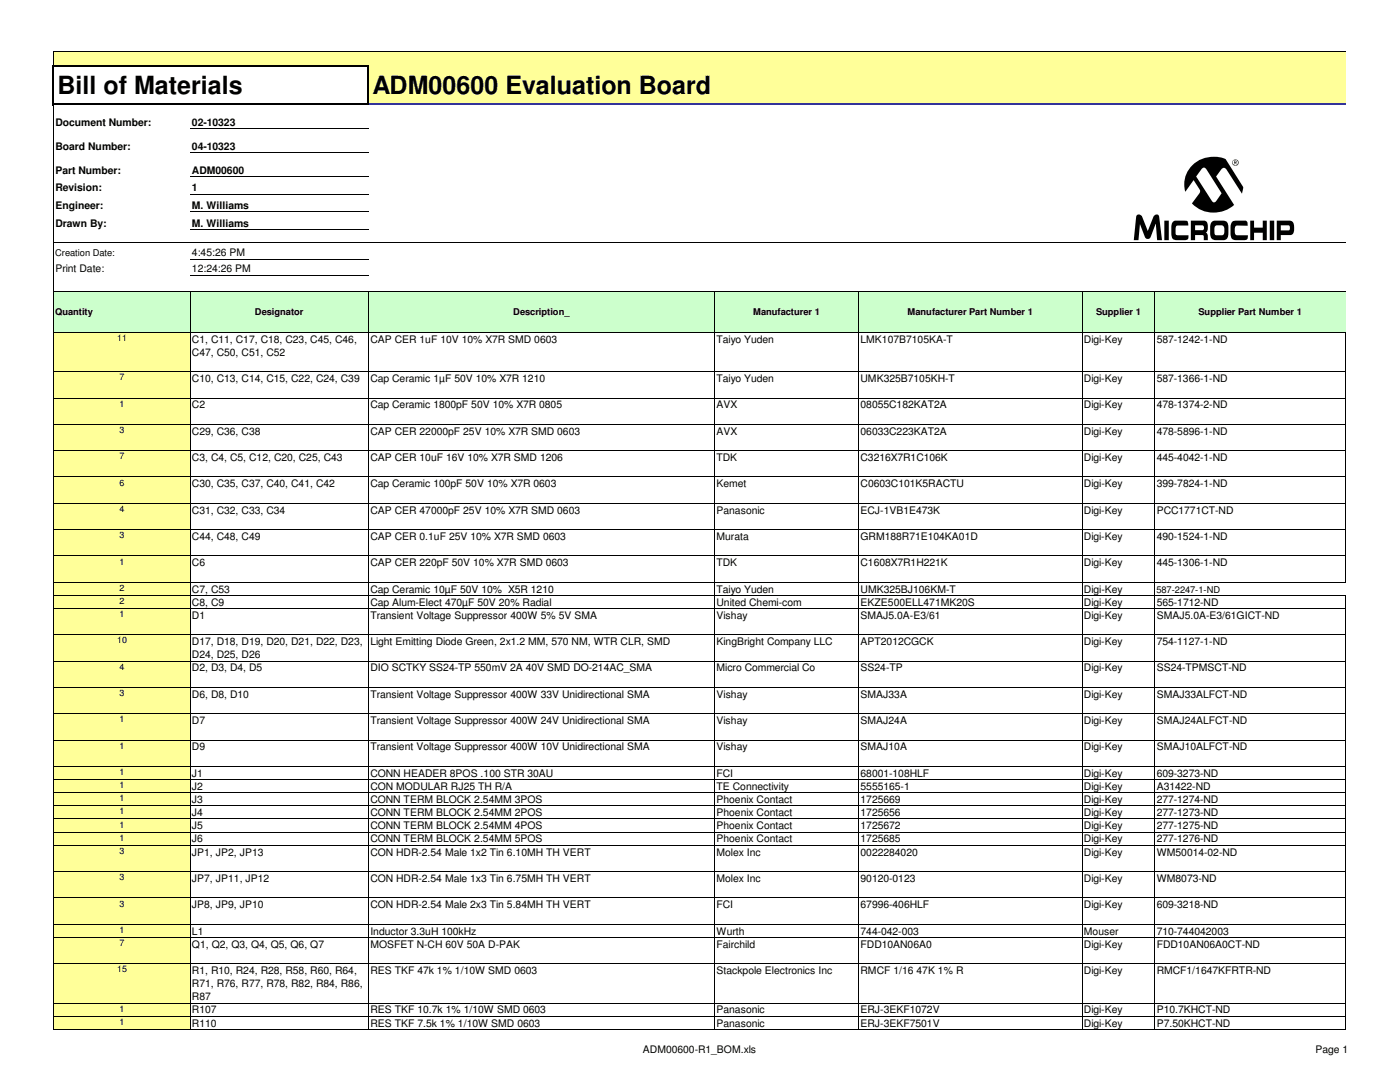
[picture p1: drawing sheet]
<svg xmlns="http://www.w3.org/2000/svg" width="279mm" height="216mm" viewBox="0 0 279 216" stroke-linecap="round" stroke-linejoin="round" font-family="sans-serif">
<defs><g id="words">
<g font-size="5">
<text x="11.5" y="18.8">Bill of Materials</text>
<text x="74.3" y="18.8">ADM00600 Evaluation Board</text>
</g>
<g font-size="2.1">
<text x="11" y="25.1">Document Number:</text>
<text x="11" y="29.8">Board Number:</text>
<text x="38.3" y="25.1">02-10323</text>
<text x="38.3" y="29.8">04-10323</text>
<text x="11" y="34.6">Part Number:</text>
<text x="38.3" y="34.6">ADM00600</text>
<text x="11" y="38.2">Revision:</text>
<text x="11" y="41.7">Engineer:</text>
<text x="38.3" y="41.7">M. Williams</text>
<text x="38.3" y="38.2">1</text>
<text x="11" y="45.3">Drawn By:</text>
<text x="38.3" y="45.3">M. Williams</text>
<text x="38.3" y="51.1">4:45:26 PM</text>
<text x="11" y="54.4">Print Date:</text>
<text x="38.3" y="54.4">12:24:26 PM</text>
<text x="38.3" y="68.4">C1, C11, C17, C18, C23, C45, C46,</text>
<text x="38.3" y="71">C47, C50, C51, C52</text>
<text x="73.9" y="68.4">CAP CER 1uF 10V 10% X7R SMD 0603</text>
<text x="143" y="68.4">Taiyo Yuden</text>
<text x="171.7" y="68.4">LMK107B7105KA-T</text>
<text x="216.3" y="68.4">Digi-Key</text>
<text x="230.8" y="68.4">587-1242-1-ND</text>
<text x="38.3" y="76.2">C10, C13, C14, C15, C22, C24, C39</text>
<text x="73.9" y="76.2">Cap Ceramic 1µF 50V 10% X7R 1210</text>
<text x="143" y="76.2">Taiyo Yuden</text>
<text x="171.7" y="76.2">UMK325B7105KH-T</text>
<text x="216.3" y="76.2">Digi-Key</text>
<text x="230.8" y="76.2">587-1366-1-ND</text>
<text x="38.3" y="81.5">C2</text>
<text x="73.9" y="81.5">Cap Ceramic 1800pF 50V 10% X7R 0805</text>
<text x="143" y="81.5">AVX</text>
<text x="171.7" y="81.5">08055C182KAT2A</text>
<text x="216.3" y="81.5">Digi-Key</text>
<text x="230.8" y="81.5">478-1374-2-ND</text>
<text x="38.3" y="86.7">C29, C36, C38</text>
<text x="73.9" y="86.7">CAP CER 22000pF 25V 10% X7R SMD 0603</text>
<text x="143" y="86.7">AVX</text>
<text x="171.7" y="86.7">06033C223KAT2A</text>
<text x="216.3" y="86.7">Digi-Key</text>
<text x="230.8" y="86.7">478-5896-1-ND</text>
<text x="38.3" y="92">C3, C4, C5, C12, C20, C25, C43</text>
<text x="73.9" y="92">CAP CER 10uF 16V 10% X7R SMD 1206</text>
<text x="143" y="92">TDK</text>
<text x="171.7" y="92">C3216X7R1C106K</text>
<text x="216.3" y="92">Digi-Key</text>
<text x="230.8" y="92">445-4042-1-ND</text>
<text x="38.3" y="97.2">C30, C35, C37, C40, C41, C42</text>
<text x="73.9" y="97.2">Cap Ceramic 100pF 50V 10% X7R 0603</text>
<text x="143" y="97.2">Kemet</text>
<text x="171.7" y="97.2">C0603C101K5RACTU</text>
<text x="216.3" y="97.2">Digi-Key</text>
<text x="230.8" y="97.2">399-7824-1-ND</text>
<text x="38.3" y="102.5">C31, C32, C33, C34</text>
<text x="38.3" y="107.7">C44, C48, C49</text>
<text x="73.9" y="107.7">CAP CER 0.1uF 25V 10% X7R SMD 0603</text>
<text x="73.9" y="102.5">CAP CER 47000pF 25V 10% X7R SMD 0603</text>
<text x="143" y="107.7">Murata</text>
<text x="143" y="102.5">Panasonic</text>
<text x="171.7" y="107.7">GRM188R71E104KA01D</text>
<text x="171.7" y="102.5">ECJ-1VB1E473K</text>
<text x="216.3" y="102.5">Digi-Key</text>
<text x="216.3" y="107.7">Digi-Key</text>
<text x="230.8" y="102.5">PCC1771CT-ND</text>
<text x="230.8" y="107.7">490-1524-1-ND</text>
<text x="38.3" y="113">C6</text>
<text x="73.9" y="113">CAP CER 220pF 50V 10% X7R SMD 0603</text>
<text x="143" y="113">TDK</text>
<text x="171.7" y="113">C1608X7R1H221K</text>
<text x="216.3" y="113">Digi-Key</text>
<text x="230.8" y="113">445-1306-1-ND</text>
<text x="38.3" y="118.2">C7, C53</text>
<text x="73.9" y="118.2">Cap Ceramic 10µF 50V 10% X5R 1210</text>
<text x="143" y="118.2">Taiyo Yuden</text>
<text x="171.7" y="118.2">UMK325BJ106KM-T</text>
<text x="216.3" y="118.2">Digi-Key</text>
<text x="38.3" y="120.9">C8, C9</text>
<text x="38.3" y="123.5">D1</text>
<text x="73.9" y="123.5">Transient Voltage Suppressor 400W 5% 5V SMA</text>
<text x="73.9" y="120.9">Cap Alum-Elect 470µF 50V 20% Radial</text>
<text x="143" y="120.9">United Chemi-com</text>
<text x="143" y="123.5">Vishay</text>
<text x="171.7" y="123.5">SMAJ5.0A-E3/61</text>
<text x="171.7" y="120.9">EKZE500ELL471MK20S</text>
<text x="216.3" y="123.5">Digi-Key</text>
<text x="216.3" y="120.9">Digi-Key</text>
<text x="230.8" y="123.5">SMAJ5.0A-E3/61GICT-ND</text>
<text x="230.8" y="120.9">565-1712-ND</text>
<text x="38.3" y="128.7">D17, D18, D19, D20, D21, D22, D23,</text>
<text x="38.3" y="131.4">D24, D25, D26</text>
<text x="73.9" y="128.7">Light Emitting Diode Green, 2x1.2 MM, 570 NM, WTR CLR, SMD</text>
<text x="143" y="128.7">KingBright Company LLC</text>
<text x="171.7" y="128.7">APT2012CGCK</text>
<text x="216.3" y="128.7">Digi-Key</text>
<text x="230.8" y="128.7">754-1127-1-ND</text>
<text x="38.3" y="134">D2, D3, D4, D5</text>
<text x="73.9" y="134">DIO SCTKY SS24-TP 550mV 2A 40V SMD DO-214AC_SMA</text>
<text x="143" y="134">Micro Commercial Co</text>
<text x="171.7" y="134">SS24-TP</text>
<text x="216.3" y="134">Digi-Key</text>
<text x="230.8" y="134">SS24-TPMSCT-ND</text>
<text x="38.3" y="139.2">D6, D8, D10</text>
<text x="73.9" y="139.2">Transient Voltage Suppressor 400W 33V Unidirectional SMA</text>
<text x="143" y="139.2">Vishay</text>
<text x="171.7" y="139.2">SMAJ33A</text>
<text x="216.3" y="139.2">Digi-Key</text>
<text x="230.8" y="139.2">SMAJ33ALFCT-ND</text>
<text x="38.3" y="144.5">D7</text>
<text x="38.3" y="149.7">D9</text>
<text x="73.9" y="144.5">Transient Voltage Suppressor 400W 24V Unidirectional SMA</text>
<text x="73.9" y="149.7">Transient Voltage Suppressor 400W 10V Unidirectional SMA</text>
<text x="143" y="144.5">Vishay</text>
<text x="143" y="149.7">Vishay</text>
<text x="171.7" y="144.5">SMAJ24A</text>
<text x="171.7" y="149.7">SMAJ10A</text>
<text x="216.3" y="144.5">Digi-Key</text>
<text x="216.3" y="149.7">Digi-Key</text>
<text x="230.8" y="144.5">SMAJ24ALFCT-ND</text>
<text x="230.8" y="149.7">SMAJ10ALFCT-ND</text>
<text x="38.3" y="155">J1</text>
<text x="73.9" y="155">CONN HEADER 8POS .100 STR 30AU</text>
<text x="143" y="155">FCI</text>
<text x="171.7" y="155">68001-108HLF</text>
<text x="216.3" y="155">Digi-Key</text>
<text x="230.8" y="155">609-3273-ND</text>
<text x="38.3" y="157.6">J2</text>
<text x="38.3" y="160.2">J3</text>
<text x="73.9" y="157.6">CON MODULAR RJ25 TH R/A</text>
<text x="73.9" y="160.2">CONN TERM BLOCK 2.54MM 3POS</text>
<text x="143" y="157.6">TE Connectivity</text>
<text x="143" y="160.2">Phoenix Contact</text>
<text x="171.7" y="160.2">1725669</text>
<text x="171.7" y="157.6">5555165-1</text>
<text x="216.3" y="157.6">Digi-Key</text>
<text x="216.3" y="160.2">Digi-Key</text>
<text x="230.8" y="157.6">A31422-ND</text>
<text x="230.8" y="160.2">277-1274-ND</text>
<text x="38.3" y="162.9">J4</text>
<text x="38.3" y="165.5">J5</text>
<text x="73.9" y="162.9">CONN TERM BLOCK 2.54MM 2POS</text>
<text x="73.9" y="165.5">CONN TERM BLOCK 2.54MM 4POS</text>
<text x="143" y="162.9">Phoenix Contact</text>
<text x="143" y="165.5">Phoenix Contact</text>
<text x="171.7" y="162.9">1725656</text>
<text x="171.7" y="165.5">1725672</text>
<text x="216.3" y="162.9">Digi-Key</text>
<text x="216.3" y="165.5">Digi-Key</text>
<text x="230.8" y="162.9">277-1273-ND</text>
<text x="230.8" y="165.5">277-1275-ND</text>
<text x="38.3" y="168.1">J6</text>
<text x="38.3" y="170.7">JP1, JP2, JP13</text>
<text x="73.9" y="168.1">CONN TERM BLOCK 2.54MM 5POS</text>
<text x="73.9" y="170.7">CON HDR-2.54 Male 1x2 Tin 6.10MH TH VERT</text>
<text x="143" y="168.1">Phoenix Contact</text>
<text x="143" y="170.7">Molex Inc</text>
<text x="171.7" y="168.1">1725685</text>
<text x="171.7" y="170.7">0022284020</text>
<text x="216.3" y="168.1">Digi-Key</text>
<text x="216.3" y="170.7">Digi-Key</text>
<text x="230.8" y="168.1">277-1276-ND</text>
<text x="230.8" y="170.7">WM50014-02-ND</text>
<text x="38.3" y="176">JP7, JP11, JP12</text>
<text x="73.9" y="176">CON HDR-2.54 Male 1x3 Tin 6.75MH TH VERT</text>
<text x="143" y="176">Molex Inc</text>
<text x="171.7" y="176">90120-0123</text>
<text x="216.3" y="176">Digi-Key</text>
<text x="230.8" y="176">WM8073-ND</text>
<text x="38.3" y="181.2">JP8, JP9, JP10</text>
<text x="73.9" y="181.2">CON HDR-2.54 Male 2x3 Tin 5.84MH TH VERT</text>
<text x="143" y="181.2">FCI</text>
<text x="171.7" y="181.2">67996-406HLF</text>
<text x="216.3" y="181.2">Digi-Key</text>
<text x="230.8" y="181.2">609-3218-ND</text>
<text x="38.3" y="186.5">L1</text>
<text x="38.3" y="189.1">Q1, Q2, Q3, Q4, Q5, Q6, Q7</text>
<text x="73.9" y="186.5">Inductor 3.3uH 100kHz</text>
<text x="73.9" y="189.1">MOSFET N-CH 60V 50A D-PAK</text>
<text x="143" y="186.5">Wurth</text>
<text x="143" y="189.1">Fairchild</text>
<text x="171.7" y="186.5">744-042-003</text>
<text x="171.7" y="189.1">FDD10AN06A0</text>
<text x="216.3" y="189.1">Digi-Key</text>
<text x="216.3" y="186.5">Mouser</text>
<text x="230.8" y="189.1">FDD10AN06A0CT-ND</text>
<text x="230.8" y="186.5">710-744042003</text>
<text x="38.3" y="194.4">R1, R10, R24, R28, R58, R60, R64,</text>
<text x="38.3" y="197">R71, R76, R77, R78, R82, R84, R86,</text>
<text x="73.9" y="194.4">RES TKF 47k 1% 1/10W SMD 0603</text>
<text x="143" y="194.4">Stackpole Electronics Inc</text>
<text x="171.7" y="194.4">RMCF 1/16 47K 1% R</text>
<text x="216.3" y="194.4">Digi-Key</text>
<text x="230.8" y="194.4">RMCF1/1647KFRTR-ND</text>
<text x="38.3" y="199.6">R87</text>
<text x="38.3" y="202.2">R107</text>
<text x="73.9" y="202.2">RES TKF 10.7k 1% 1/10W SMD 0603</text>
<text x="143" y="202.2">Panasonic</text>
<text x="171.7" y="202.2">ERJ-3EKF1072V</text>
<text x="216.3" y="202.2">Digi-Key</text>
<text x="230.8" y="202.2">P10.7KHCT-ND</text>
<text x="38.3" y="204.9">R110</text>
<text x="73.9" y="204.9">RES TKF 7.5k 1% 1/10W SMD 0603</text>
<text x="143" y="204.9">Panasonic</text>
<text x="171.7" y="204.9">ERJ-3EKF7501V</text>
<text x="216.3" y="204.9">Digi-Key</text>
<text x="230.8" y="204.9">P7.50KHCT-ND</text>
<text x="128.3" y="210.1">ADM00600-R1_BOM.xls</text>
<text x="262.5" y="210.1">Page 1</text>
</g>
<g font-size="1.9">
<text x="11" y="51.1">Creation Date:</text>
<text x="11" y="62.8">Quantity</text>
<text x="50.9" y="62.8">Designator</text>
<text x="102.4" y="62.8">Description_</text>
<text x="150.3" y="62.8">Manufacturer 1</text>
<text x="181.1" y="62.8">Manufacturer Part Number 1</text>
<text x="218.7" y="62.8">Supplier 1</text>
<text x="239.2" y="62.8">Supplier Part Number 1</text>
<text x="230.8" y="118.2">587-2247-1-ND</text>
</g>
<g font-size="1.8">
<text x="23.4" y="68">11</text>
<text x="23.9" y="75.9">7</text>
<text x="23.9" y="81.2">1</text>
<text x="23.9" y="86.4">3</text>
<text x="23.9" y="91.7">7</text>
<text x="23.9" y="96.9">6</text>
<text x="23.9" y="102.2">4</text>
<text x="23.9" y="107.4">3</text>
<text x="23.9" y="112.6">1</text>
<text x="23.9" y="117.9">2</text>
<text x="23.9" y="120.5">2</text>
<text x="23.9" y="123.1">1</text>
<text x="23.4" y="128.4">10</text>
<text x="23.9" y="133.6">4</text>
<text x="23.9" y="138.9">3</text>
<text x="23.9" y="144.1">1</text>
<text x="23.9" y="149.4">1</text>
<text x="23.9" y="154.6">1</text>
<text x="23.9" y="157.3">1</text>
<text x="23.9" y="159.9">1</text>
<text x="23.9" y="162.5">1</text>
<text x="23.9" y="165.1">1</text>
<text x="23.9" y="167.8">1</text>
<text x="23.9" y="170.4">3</text>
<text x="23.9" y="175.6">3</text>
<text x="23.9" y="180.9">3</text>
<text x="23.9" y="186.1">1</text>
<text x="23.9" y="188.8">7</text>
<text x="23.4" y="194">15</text>
<text x="23.9" y="201.9">1</text>
<text x="23.9" y="204.5">1</text>
</g>
</g></defs>
<g fill="#ff9">
<path d="M10.8 10.5h257.8v2.7h-257.8z"/>
<path d="M73.5 13.1h195.1v7.8h-195.1z"/>
</g>
<path d="M10.8 58.1h257.8v8.2h-257.8z" fill="#cfc"/>
<path d="M10.8 66.3h27.2v139.1h-27.2z" fill="#ff9"/>
<path d="M245.9 32.4a.65 .65 0 0 1 1.3 0 .65 .65 0 0 1-1.3 0zM254.8 44h2.5a1.3 1.3 0 0 1 1 1.7l-.1 .6-.3 .5-2.3 .1v1h-.8zM253.4 44h.9v3.9h-.9zM238 33a6.2 6.2 0 0 1 6.6-1.3l3.5 5.6-.2 1.4-3.3-5.1a.56 .56 0 0 0-.9 .2l-1 1.4 3.6 5.7a6.2 6.2 0 0 1-8.4-.3l1.5-2.1 .1-.4-1.3-2.2-1.6 2.4a5.3 5.3 0 0 1 1.4-5.3zM249.5 44h.8v1.4h1.7v-1.4h.8v3.9h-.8v-1.5h-1.7v1.5h-.8zM245.8 44.3l.7-.3h1.5a.76 .76 0 0 1 .9 .2 .76 .76 0 0 1 .1 .8h-2.1a1.11 1.11 0 0 0-.4 1.5v.3l.4 .1h2.1v.4a.61 .61 0 0 1-.8 .6h-1.4a1.08 1.08 0 0 1-1.2-1.3 3.3 3.3 0 0 1 .2-2.3zM241.9 44.2l.4-.2h1.7a1.08 1.08 0 0 1 1.2 1.4 2.34 2.34 0 0 1-.6 2.4l-.6 .1a2.86 2.86 0 0 1-2.1-.2l-.3-.6-.1-.6a2.63 2.63 0 0 1 .4-2.3zM237.7 44h2.6a1.31 1.31 0 0 1 .7 1.8l-.4 .6a.75 .75 0 0 1 .4 .8v.7h-.8v-.7l-.1-.3h-1.6v1h-.8zM234 44.3l.5-.3h2.1l.5 .3 .1 .7h-2.1a.53 .53 0 0 0-.5 .8v.9l.2 .2h2.4v.4a.59 .59 0 0 1-.8 .6h-1.5a1.06 1.06 0 0 1-1.1-1.4 3.3 3.3 0 0 1 .2-2.2zM232.4 44h.9v3.9h-.9zM226.8 43a.67 .67 0 0 1 1.2 .3l1.1 2.8 1.2-3a.61 .61 0 0 1 1-.1l.6 4.9h-1l-.2-3.2-1 2.5a.63 .63 0 0 1-.6 .5 .63 .63 0 0 1-.6-.5l-1-2.5-.3 3.2h-.9zM246 32.4a.55 .55 0 0 0 1.1 0 .55 .55 0 0 0-1.1 0zM255.6 45v1h1.6l.2-.2-.1-.8zM239.9 33.6l-1.2 1.6 3.1 4.8a.51 .51 0 0 0 .4 .4 .51 .51 0 0 0 .5-.3l1.1-1.5-3-4.8a.54 .54 0 0 0-.9-.2zM242.6 45.1a1.74 1.74 0 0 0 0 1.8h1.2a1.05 1.05 0 0 0 .5-1.4l-.3-.5zM238.5 45v.9h1.4l.3-.2-.1-.7zM246.3 32l.5 .2-.2 .3 .2 .3-.3-.3h-.1l-.1 .3zM246.4 32.2v.2l.3-.1z" fill="#000"/>
<g fill="none" stroke="#000" stroke-width=".2">
<path d="M10.7 10.3v2.7M10.8 10.4h257.8M10.7 21v184.5M37.9 25.6h35.7M37.9 30.4h35.7M37.9 35.2h35.7M37.9 38.7h35.7M10.8 48.5h257.8M10.8 58.1h257.8M37.9 58.2v147.3M37.9 42.3h35.7M37.9 45.8h35.7"/>
<path d="M37.9 51.7h35.7M37.9 54.9h35.7M73.5 58.2v147.3M142.6 58.2v147.3M171.4 58.2v147.3M215.9 58.2v147.3M230.5 58.2v147.3M10.8 66.3h257.8M10.8 74.2h257.8M10.8 79.4h257.8M268.5 66.4v49.8M10.8 84.7h257.8"/>
<path d="M10.8 89.9h257.8M10.8 95.2h257.8M10.8 100.4h257.8M10.8 105.7h257.8M10.8 110.9h257.8M10.8 116.2h257.8M10.8 118.8h257.8M268.5 118.9v86.6M10.8 121.4h257.8M10.8 126.7h257.8M10.8 131.9h257.8M10.8 137.2h257.8"/>
<path d="M10.8 142.4h257.8M10.8 147.7h257.8M10.8 152.9h257.8M10.8 155.5h257.8M10.8 158.2h257.8M10.8 160.8h257.8M10.8 163.4h257.8M10.8 166h257.8M10.8 168.7h257.8M10.8 173.9h257.8M10.8 179.2h257.8M10.8 184.4h257.8"/>
<path d="M10.8 187h257.8M10.8 192.3h257.8M10.8 200.2h257.8M10.8 202.8h257.8M10.8 205.4h257.8"/>
</g>
<path d="M10.7 13v8M10.8 13.1h62.9M73.5 13.3v7.7M10.8 20.8h62.9" fill="none" stroke="#000" stroke-width=".34"/>
<path d="M73.7 20.8h194.9" fill="none" stroke="#339" stroke-width=".34"/>
<use href="#words"/>
</svg>
